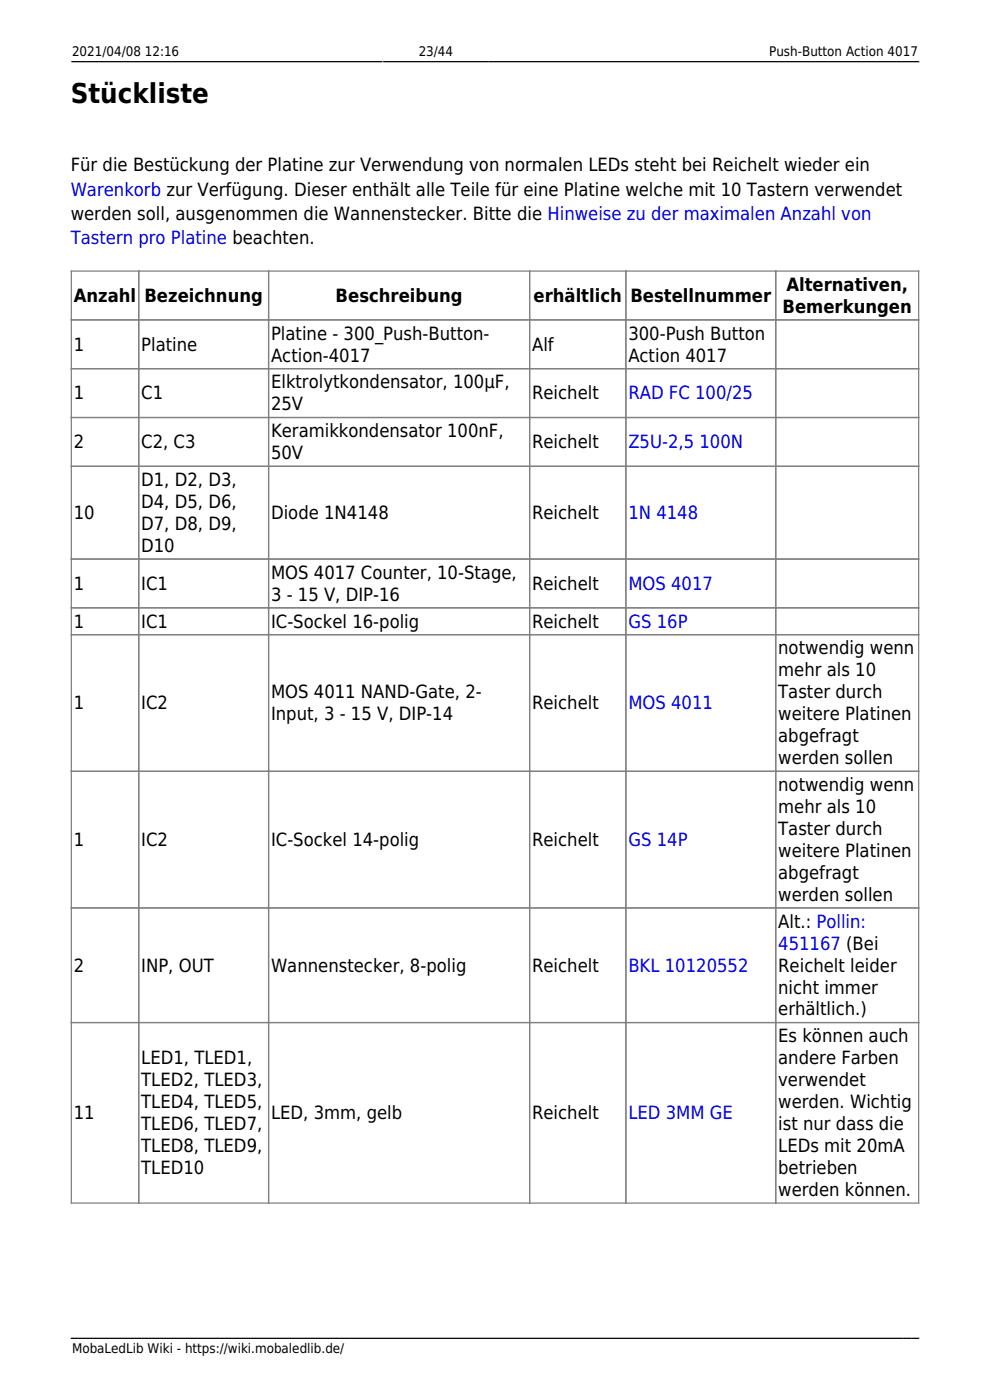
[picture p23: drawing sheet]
<svg xmlns="http://www.w3.org/2000/svg" width="210mm" height="297mm" viewBox="0 0 210 297" stroke-linecap="round" stroke-linejoin="round" font-family="sans-serif">
<defs><g id="words">
<text font-size="5.8" x="15" y="21.9">Stückliste</text>
<g font-size="3.9">
<text x="15" y="36.4">Für die Bestückung der Platine zur Verwendung von normalen LEDs steht bei Reichelt wieder ein</text>
<text x="15" y="46.7">werden soll, ausgenommen die Wannenstecker. Bitte die Hinweise zu der maximalen Anzahl von</text>
<text x="15.7" y="64">Anzahl</text>
<text x="30.6" y="64">Bezeichnung</text>
<text x="71.2" y="64">Beschreibung</text>
<text x="113.2" y="64">erhältlich</text>
<text x="133.7" y="64">Bestellnummer</text>
<text x="166.8" y="61.7">Alternativen,</text>
<text x="166" y="66.4">Bemerkungen</text>
<text x="15.7" y="74.4">1</text>
<text x="29.9" y="74.4">Platine</text>
<text x="57.5" y="72.1">Platine - 300_Push-Button-</text>
<text x="57.5" y="76.7">Action-4017</text>
<text x="112.9" y="74.4">Alf</text>
<text x="133.3" y="72.1">300-Push Button</text>
<text x="133.3" y="76.7">Action 4017</text>
<text x="57.5" y="82.4">Elktrolytkondensator, 100µF,</text>
<text x="15.7" y="84.7">1</text>
<text x="29.9" y="84.7">C1</text>
<text x="57.5" y="87.1">25V</text>
<text x="112.9" y="84.7">Reichelt</text>
<text x="15.7" y="95.1">2</text>
<text x="29.9" y="95.1">C2, C3</text>
<text x="57.5" y="92.8">Keramikkondensator 100nF,</text>
<text x="112.9" y="95.1">Reichelt</text>
<text x="57.5" y="97.4">50V</text>
<text x="29.9" y="103.1">D1, D2, D3,</text>
<text x="29.9" y="107.8">D4, D5, D6,</text>
<text x="15.7" y="110.1">10</text>
<text x="29.9" y="112.4">D7, D8, D9,</text>
<text x="57.5" y="110.1">Diode 1N4148</text>
<text x="112.9" y="110.1">Reichelt</text>
<text x="29.9" y="117.1">D10</text>
<text x="15.7" y="125.1">1</text>
<text x="29.9" y="125.1">IC1</text>
<text x="57.5" y="122.8">MOS 4017 Counter, 10-Stage,</text>
<text x="112.9" y="125.1">Reichelt</text>
<text x="57.5" y="127.4">3 - 15 V, DIP-16</text>
<text x="15.7" y="133.1">1</text>
<text x="29.9" y="133.1">IC1</text>
<text x="57.5" y="133.1">IC-Sockel 16-polig</text>
<text x="112.9" y="133.1">Reichelt</text>
<text x="165.1" y="138.8">notwendig wenn</text>
<text x="165.1" y="143.5">mehr als 10</text>
<text x="57.5" y="148.2">MOS 4011 NAND-Gate, 2-</text>
<text x="165.1" y="148.2">Taster durch</text>
<text x="15.7" y="150.5">1</text>
<text x="29.9" y="150.5">IC2</text>
<text x="57.5" y="152.8">Input, 3 - 15 V, DIP-14</text>
<text x="112.9" y="150.5">Reichelt</text>
<text x="165.1" y="152.8">weitere Platinen</text>
<text x="165.1" y="157.5">abgefragt</text>
<text x="165.1" y="162.1">werden sollen</text>
<text x="165.1" y="167.8">notwendig wenn</text>
<text x="165.1" y="172.5">mehr als 10</text>
<text x="15.7" y="179.5">1</text>
<text x="29.9" y="179.5">IC2</text>
<text x="57.5" y="179.5">IC-Sockel 14-polig</text>
<text x="112.9" y="179.5">Reichelt</text>
<text x="165.1" y="177.1">Taster durch</text>
<text x="165.1" y="181.8">weitere Platinen</text>
<text x="165.1" y="186.4">abgefragt</text>
<text x="165.1" y="191.1">werden sollen</text>
<text x="165.1" y="196.8">Alt.: Pollin:</text>
<text x="15.7" y="206.1">2</text>
<text x="29.9" y="206.1">INP, OUT</text>
<text x="57.5" y="206.1">Wannenstecker, 8-polig</text>
<text x="112.9" y="206.1">Reichelt</text>
<text x="165.1" y="206.1">Reichelt leider</text>
<text x="165.1" y="210.8">nicht immer</text>
<text x="165.1" y="215.4">erhältlich.)</text>
<text x="165.1" y="221.1">Es können auch</text>
<text x="29.9" y="225.8">LED1, TLED1,</text>
<text x="165.1" y="225.8">andere Farben</text>
<text x="29.9" y="230.4">TLED2, TLED3,</text>
<text x="165.1" y="230.4">verwendet</text>
<text x="15.7" y="237.4">11</text>
<text x="29.9" y="235.1">TLED4, TLED5,</text>
<text x="29.9" y="239.7">TLED6, TLED7,</text>
<text x="57.5" y="237.4">LED, 3mm, gelb</text>
<text x="112.9" y="237.4">Reichelt</text>
<text x="165.1" y="235.1">werden. Wichtig</text>
<text x="165.1" y="239.7">ist nur dass die</text>
<text x="29.9" y="244.4">TLED8, TLED9,</text>
<text x="165.1" y="244.4">LEDs mit 20mA</text>
<text x="29.9" y="249.1">TLED10</text>
<text x="165.1" y="249.1">betrieben</text>
<text x="165.1" y="253.7">werden können.</text>
</g>
<g font-size="3.9" fill="#00f">
<text x="15" y="41.5">Warenkorb zur Verfügung. Dieser enthält alle Teile für eine Platine welche mit 10 Tastern verwendet</text>
<text x="15" y="51.8">Tastern pro Platine beachten.</text>
<text x="133.3" y="84.7">RAD FC 100/25</text>
<text x="133.3" y="95.1">Z5U-2,5 100N</text>
<text x="133.3" y="110.1">1N 4148</text>
<text x="133.3" y="125.1">MOS 4017</text>
<text x="133.3" y="133.1">GS 16P</text>
<text x="133.3" y="150.5">MOS 4011</text>
<text x="133.3" y="179.5">GS 14P</text>
<text x="165.1" y="201.5">451167 (Bei</text>
<text x="133.3" y="206.1">BKL 10120552</text>
<text x="133.3" y="237.4">LED 3MM GE</text>
</g>
<g font-size="2.8">
<text x="15.3" y="12">2021/04/08 12:16</text>
<text x="88.8" y="12">23/44</text>
<text x="163.2" y="12">Push-Button Action 4017</text>
<text x="15.3" y="287">MobaLedLib Wiki - https://wiki.mobaledlib.de/</text>
</g>
</g></defs>
<path d="M15.1 13.1h66M81.4 13.1h22.1M103.8 13.1h91.1M15.1 283.9h176.4M191.7 283.9h1.5M193.4 283.9h1.5" fill="none" stroke="#000" stroke-width=".26"/>
<g fill="none" stroke="#808080" stroke-width=".26">
<path d="M15.1 57.5h179.8v197.7h-179.8zM29.4 57.5v197.7M57 57.5v197.7M112.3 57.5v197.7M132.8 57.5v197.7M164.6 57.5v197.7M15.1 67.9h179.8M15.1 78.2h179.8M15.1 88.6h179.8M15.1 98.9h179.8M15.1 118.6h179.8M15.1 128.9h179.8"/>
<path d="M15.1 134.6h179.8M15.1 163.6h179.8M15.1 192.6h179.8M15.1 216.9h179.8"/>
</g>
<use href="#words"/>
</svg>
